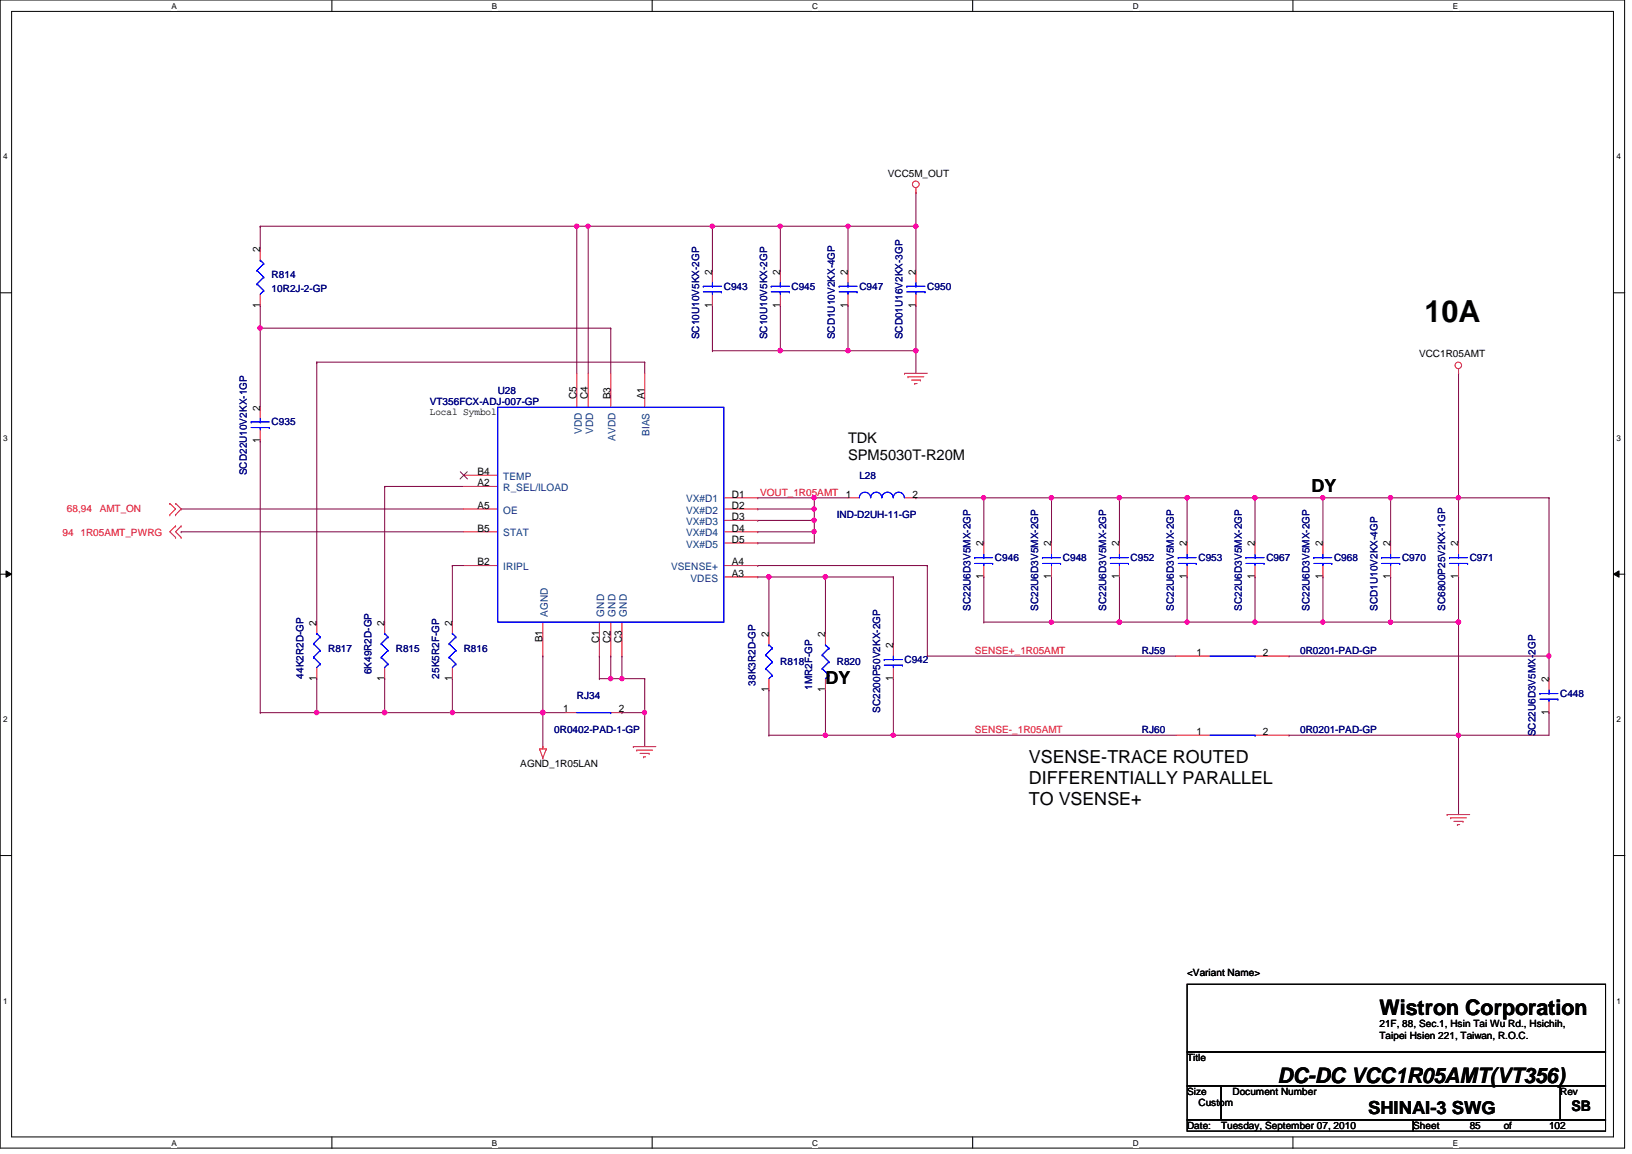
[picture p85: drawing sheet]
<svg xmlns="http://www.w3.org/2000/svg" width="297mm" height="210mm" viewBox="0 0 297 210" stroke-linecap="round" stroke-linejoin="round" font-family="sans-serif">
<defs><g id="words">
<text font-size="5.5" x="259.3" y="58.6">10A</text>
<g font-size="3.9">
<text x="251.1" y="184.7">Wistron Corporation</text>
<text x="232.5" y="197">DC-DC VCC1R05AMT(VT356)</text>
</g>
<g font-size="3.3">
<text x="238.7" y="89.5">DY</text>
<text x="150.2" y="124.4">DY</text>
<text x="187.3" y="138.8">VSENSE-TRACE ROUTED</text>
<text x="187.3" y="142.6">DIFFERENTIALLY PARALLEL</text>
<text x="187.3" y="146.4">TO VSENSE+</text>
<text x="249" y="202.6">SHINAI-3 SWG</text>
</g>
<g font-size="2.7">
<text x="154.3" y="80.6">TDK</text>
<text x="154.3" y="83.7">SPM5030T-R20M</text>
<text x="286" y="202.1">SB</text>
</g>
<g font-size="1.9">
<text x="47.3" y="45.9" transform="rotate(-90 47.3 45.9)">2</text>
<text x="129.6" y="50" transform="rotate(-90 129.6 50)">2</text>
<text x="142" y="50" transform="rotate(-90 142 50)">2</text>
<text x="154.3" y="50" transform="rotate(-90 154.3 50)">2</text>
<text x="166.7" y="50" transform="rotate(-90 166.7 50)">2</text>
<text x="47.3" y="56" transform="rotate(-90 47.3 56)">1</text>
<text x="129.6" y="56" transform="rotate(-90 129.6 56)">1</text>
<text x="142" y="56" transform="rotate(-90 142 56)">1</text>
<text x="154.3" y="56" transform="rotate(-90 154.3 56)">1</text>
<text x="166.7" y="56" transform="rotate(-90 166.7 56)">1</text>
<text x="47.3" y="74.7" transform="rotate(-90 47.3 74.7)">2</text>
<text x="104.9" y="72.6" transform="rotate(-90 104.9 72.6)">C5</text>
<text x="107" y="72.6" transform="rotate(-90 107 72.6)">C4</text>
<text x="111.1" y="72.6" transform="rotate(-90 111.1 72.6)">B3</text>
<text x="117.3" y="72.6" transform="rotate(-90 117.3 72.6)">A1</text>
<text x="47.3" y="80.6" transform="rotate(-90 47.3 80.6)">1</text>
<text x="86.9" y="88.4">A2</text>
<text x="86.9" y="86.4">B4</text>
<text x="86.9" y="92.5">A5</text>
<text x="133.2" y="90.5">D1</text>
<text x="133.2" y="92.5">D2</text>
<text x="133.2" y="94.6">D3</text>
<text x="154" y="90.5">1</text>
<text x="166.1" y="90.5">2</text>
<text x="86.9" y="96.7">B5</text>
<text x="133.2" y="96.7">D4</text>
<text x="133.2" y="98.7">D5</text>
<text x="179" y="99.4" transform="rotate(-90 179 99.4)">2</text>
<text x="191.3" y="99.4" transform="rotate(-90 191.3 99.4)">2</text>
<text x="203.7" y="99.4" transform="rotate(-90 203.7 99.4)">2</text>
<text x="216" y="99.4" transform="rotate(-90 216 99.4)">2</text>
<text x="228.4" y="99.4" transform="rotate(-90 228.4 99.4)">2</text>
<text x="240.7" y="99.4" transform="rotate(-90 240.7 99.4)">2</text>
<text x="253.1" y="99.4" transform="rotate(-90 253.1 99.4)">2</text>
<text x="265.4" y="99.4" transform="rotate(-90 265.4 99.4)">2</text>
<text x="86.9" y="102.8">B2</text>
<text x="133.2" y="104.9">A3</text>
<text x="133.2" y="102.8">A4</text>
<text x="179" y="105.3" transform="rotate(-90 179 105.3)">1</text>
<text x="191.3" y="105.3" transform="rotate(-90 191.3 105.3)">1</text>
<text x="203.7" y="105.3" transform="rotate(-90 203.7 105.3)">1</text>
<text x="216" y="105.3" transform="rotate(-90 216 105.3)">1</text>
<text x="228.4" y="105.3" transform="rotate(-90 228.4 105.3)">1</text>
<text x="240.7" y="105.3" transform="rotate(-90 240.7 105.3)">1</text>
<text x="253.1" y="105.3" transform="rotate(-90 253.1 105.3)">1</text>
<text x="265.4" y="105.3" transform="rotate(-90 265.4 105.3)">1</text>
<text x="57.6" y="113.8" transform="rotate(-90 57.6 113.8)">2</text>
<text x="70" y="113.8" transform="rotate(-90 70 113.8)">2</text>
<text x="82.3" y="113.8" transform="rotate(-90 82.3 113.8)">2</text>
<text x="98.8" y="116.8" transform="rotate(-90 98.8 116.8)">B1</text>
<text x="109" y="116.9" transform="rotate(-90 109 116.9)">C1</text>
<text x="111.1" y="116.9" transform="rotate(-90 111.1 116.9)">C2</text>
<text x="113.2" y="116.9" transform="rotate(-90 113.2 116.9)">C3</text>
<text x="139.9" y="115.9" transform="rotate(-90 139.9 115.9)">2</text>
<text x="150.2" y="115.9" transform="rotate(-90 150.2 115.9)">2</text>
<text x="162.6" y="117.9" transform="rotate(-90 162.6 117.9)">2</text>
<text x="217.8" y="119.3">1</text>
<text x="229.9" y="119.3">2</text>
<text x="57.6" y="123.9" transform="rotate(-90 57.6 123.9)">1</text>
<text x="70" y="123.9" transform="rotate(-90 70 123.9)">1</text>
<text x="82.3" y="123.9" transform="rotate(-90 82.3 123.9)">1</text>
<text x="139.9" y="125.9" transform="rotate(-90 139.9 125.9)">1</text>
<text x="150.2" y="125.9" transform="rotate(-90 150.2 125.9)">1</text>
<text x="162.6" y="123.9" transform="rotate(-90 162.6 123.9)">1</text>
<text x="281.9" y="124.1" transform="rotate(-90 281.9 124.1)">2</text>
<text x="102.5" y="129.6">1</text>
<text x="112.6" y="129.6">2</text>
<text x="281.9" y="130" transform="rotate(-90 281.9 130)">1</text>
<text x="217.8" y="133.7">1</text>
<text x="229.9" y="133.7">2</text>
</g>
<g font-size="1.9" fill="#004080">
<text x="105.9" y="79" transform="rotate(-90 105.9 79)">VDD</text>
<text x="107.9" y="79" transform="rotate(-90 107.9 79)">VDD</text>
<text x="112.1" y="80.2" transform="rotate(-90 112.1 80.2)">AVDD</text>
<text x="118.2" y="79.3" transform="rotate(-90 118.2 79.3)">BIAS</text>
<text x="91.6" y="89.3">R_SEL/ILOAD</text>
<text x="91.6" y="87.3">TEMP</text>
<text x="91.6" y="93.4">OE</text>
<text x="124.9" y="91.4">VX#D1</text>
<text x="124.9" y="93.4">VX#D2</text>
<text x="124.9" y="95.5">VX#D3</text>
<text x="91.6" y="97.6">STAT</text>
<text x="124.9" y="97.6">VX#D4</text>
<text x="124.9" y="99.6">VX#D5</text>
<text x="91.6" y="103.7">IRIPL</text>
<text x="122.1" y="103.7">VSENSE+</text>
<text x="125.7" y="105.8">VDES</text>
<text x="99.7" y="112.1" transform="rotate(-90 99.7 112.1)">AGND</text>
<text x="110" y="112.1" transform="rotate(-90 110 112.1)">GND</text>
<text x="112.1" y="112.1" transform="rotate(-90 112.1 112.1)">GND</text>
<text x="114.1" y="112.1" transform="rotate(-90 114.1 112.1)">GND</text>
</g>
<g font-size="1.8">
<text x="161.6" y="32.1">VCC5M_OUT</text>
<text x="258.3" y="65">VCC1R05AMT</text>
<text x="78.2" y="75.5">Local Symbol</text>
<text x="94.7" y="139.5">AGND_1R05LAN</text>
<text x="216.1" y="177.6">&lt;Variant Name&gt;</text>
<text x="251.1" y="186.8">21F, 88, Sec.1, Hsin Tai Wu Rd., Hsichih,</text>
<text x="251.1" y="188.9">Taipei Hsien 221, Taiwan, R.O.C.</text>
<text x="216.1" y="193">Title</text>
<text x="216.1" y="199.2">Size</text>
<text x="218.1" y="201.3">Custom</text>
<text x="224.3" y="199.2">Document Number</text>
<text x="284" y="199.2">Rev</text>
<text x="216.1" y="205.4">Date:</text>
<text x="222.2" y="205.4">Tuesday, September 07, 2010</text>
<text x="257.2" y="205.4">Sheet</text>
<text x="267.5" y="205.4">85</text>
<text x="273.7" y="205.4">of</text>
<text x="281.9" y="205.4">102</text>
</g>
<g font-size="1.8" fill="#000080">
<text x="49.4" y="50.6">R814</text>
<text x="49.4" y="53.1">10R2J-2-GP</text>
<text x="131.7" y="52.7">C943</text>
<text x="144.1" y="52.7">C945</text>
<text x="156.4" y="52.7">C947</text>
<text x="168.8" y="52.7">C950</text>
<text x="127.3" y="61.7" transform="rotate(-90 127.3 61.7)">SC10U10V5KX-2GP</text>
<text x="139.6" y="61.7" transform="rotate(-90 139.6 61.7)">SC10U10V5KX-2GP</text>
<text x="151.9" y="61.7" transform="rotate(-90 151.9 61.7)">SCD1U10V2KX-4GP</text>
<text x="164.3" y="61.7" transform="rotate(-90 164.3 61.7)">SCD01U16V2KX-3GP</text>
<text x="90.6" y="71.6">U28</text>
<text x="49.4" y="77.4">C935</text>
<text x="78.2" y="73.7">VT356FCX-ADJ-007-GP</text>
<text x="45" y="86.4" transform="rotate(-90 45 86.4)">SCD22U10V2KX-1GP</text>
<text x="156.4" y="87">L28</text>
<text x="152.3" y="94.2">IND-D2UH-11-GP</text>
<text x="181.1" y="102.1">C946</text>
<text x="193.5" y="102.1">C948</text>
<text x="205.8" y="102.1">C952</text>
<text x="218.1" y="102.1">C953</text>
<text x="230.5" y="102.1">C967</text>
<text x="242.8" y="102.1">C968</text>
<text x="255.2" y="102.1">C970</text>
<text x="267.5" y="102.1">C971</text>
<text x="176.6" y="111.1" transform="rotate(-90 176.6 111.1)">SC22U6D3V5MX-2GP</text>
<text x="189" y="111.1" transform="rotate(-90 189 111.1)">SC22U6D3V5MX-2GP</text>
<text x="201.3" y="111.1" transform="rotate(-90 201.3 111.1)">SC22U6D3V5MX-2GP</text>
<text x="213.7" y="111.1" transform="rotate(-90 213.7 111.1)">SC22U6D3V5MX-2GP</text>
<text x="226" y="111.1" transform="rotate(-90 226 111.1)">SC22U6D3V5MX-2GP</text>
<text x="238.3" y="111.1" transform="rotate(-90 238.3 111.1)">SC22U6D3V5MX-2GP</text>
<text x="250.7" y="111.1" transform="rotate(-90 250.7 111.1)">SCD1U10V2KX-4GP</text>
<text x="263.1" y="111.1" transform="rotate(-90 263.1 111.1)">SC6800P25V2KX-1GP</text>
<text x="59.7" y="118.5">R817</text>
<text x="72" y="118.5">R815</text>
<text x="84.4" y="118.5">R816</text>
<text x="207.9" y="119">RJ59</text>
<text x="236.6" y="119">0R0201-PAD-GP</text>
<text x="55.2" y="123.4" transform="rotate(-90 55.2 123.4)">44K2R2D-GP</text>
<text x="67.6" y="122.6" transform="rotate(-90 67.6 122.6)">6K49R2D-GP</text>
<text x="79.9" y="123.4" transform="rotate(-90 79.9 123.4)">25K5R2F-GP</text>
<text x="137.5" y="124.7" transform="rotate(-90 137.5 124.7)">38K3R2D-GP</text>
<text x="142" y="121">R818</text>
<text x="147.8" y="125.5" transform="rotate(-90 147.8 125.5)">1MR2F-GP</text>
<text x="152.3" y="121">R820</text>
<text x="164.6" y="120.6">C942</text>
<text x="105" y="127.2">RJ34</text>
<text x="160.2" y="129.6" transform="rotate(-90 160.2 129.6)">SC2200P50V2KX-2GP</text>
<text x="284" y="126.7">C448</text>
<text x="100.9" y="133.3">0R0402-PAD-1-GP</text>
<text x="207.9" y="133.3">RJ60</text>
<text x="236.6" y="133.3">0R0201-PAD-GP</text>
<text x="279.5" y="133.9" transform="rotate(-90 279.5 133.9)">SC22U6D3V5MX-2GP</text>
</g>
<g font-size="1.8" fill="#f00">
<text x="12.2" y="93.2">68,94</text>
<text x="18.2" y="93.2">AMT_ON</text>
<text x="138.3" y="90.1">VOUT_1R05AMT</text>
<text x="11.4" y="97.5">94</text>
<text x="14.6" y="97.5">1R05AMT_PWRG</text>
<text x="177.4" y="118.9">SENSE+_1R05AMT</text>
<text x="177.4" y="133.3">SENSE-_1R05AMT</text>
</g>
<g font-size="1.5">
<text x="31.2" y="1.6">A</text>
<text x="89.5" y="1.6">B</text>
<text x="147.8" y="1.6">C</text>
<text x="206.2" y="1.6">D</text>
<text x="264.5" y="1.6">E</text>
<text x=".6" y="29">4</text>
<text x="294.2" y="29">4</text>
<text x=".6" y="80.2">3</text>
<text x="294.2" y="80.2">3</text>
<text x=".6" y="131.4">2</text>
<text x="294.2" y="131.4">2</text>
<text x=".6" y="182.5">1</text>
<text x="294.2" y="182.5">1</text>
<text x="31.2" y="208.4">A</text>
<text x="89.5" y="208.4">B</text>
<text x="147.8" y="208.4">C</text>
<text x="206.2" y="208.4">D</text>
<text x="264.5" y="208.4">E</text>
</g>
</g></defs>
<path d="M0 0h295.7v208.8h-295.7zM2.1 2.1h291.6v204.7h-291.6z" fill="none" stroke="#000" stroke-width=".18"/>
<g fill="#fff">
<path d="M31.2 .3h1v1.6h-1z"/>
<path d="M31.2 207.1h1v1.6h-1z"/>
</g>
<path d="M60.4 0v2.1M60.4 206.8v2.1" fill="none" stroke="#000" stroke-width=".18"/>
<g fill="#fff">
<path d="M89.5 .3h1v1.6h-1z"/>
<path d="M89.5 207.1h1v1.6h-1z"/>
</g>
<path d="M118.7 0v2.1M118.7 206.8v2.1" fill="none" stroke="#000" stroke-width=".18"/>
<g fill="#fff">
<path d="M147.8 .3h1.1v1.6h-1.1z"/>
<path d="M147.8 207.1h1.1v1.6h-1.1z"/>
</g>
<path d="M177 0v2.1M177 206.8v2.1" fill="none" stroke="#000" stroke-width=".18"/>
<g fill="#fff">
<path d="M206.2 .3h1v1.6h-1z"/>
<path d="M206.2 207.1h1v1.6h-1z"/>
</g>
<path d="M235.3 0v2.1M235.3 206.8v2.1" fill="none" stroke="#000" stroke-width=".18"/>
<g fill="#fff">
<path d="M264.5 .3h.9v1.6h-.9z"/>
<path d="M264.5 207.1h.9v1.6h-.9z"/>
<path d="M.6 27.6h.8v1.7h-.8z"/>
<path d="M294.2 27.6h.8v1.7h-.8z"/>
<path d="M.6 78.8h.8v1.7h-.8z"/>
<path d="M294.2 78.8h.8v1.7h-.8z"/>
</g>
<path d="M0 53.3h2.1M293.7 53.3h2" fill="none" stroke="#000" stroke-width=".18"/>
<g fill="#fff">
<path d="M.6 130h.8v1.7h-.8z"/>
<path d="M294.2 130h.8v1.7h-.8z"/>
</g>
<path d="M0 104.4h2.1M1.1 103.8l1 .6-1 .6zM293.7 104.4l1-.6v1.2zM293.7 104.4h2" fill="none" stroke="#000" stroke-width=".18"/>
<path d="M1.1 103.8l1 .6-1 .6zM293.7 104.4l1-.6v1.2z" fill="#000"/>
<g fill="#fff">
<path d="M.6 181.2h.8v1.6h-.8z"/>
<path d="M294.2 181.2h.8v1.6h-.8z"/>
</g>
<path d="M0 155.6h2.1M293.7 155.6h2" fill="none" stroke="#000" stroke-width=".18"/>
<path d="M166.7 35h.1M166.7 35v6.1M107.1 41.1h.1M107.1 41.1h22.6M107.1 41.1v26.8" fill="none" stroke="#800040" stroke-width=".18"/>
<circle cx="107" cy="41.1" r=".38" fill="#f0f"/>
<circle cx="107" cy="41.1" r=".38" fill="none" stroke="#f0f" stroke-width=".18"/>
<path d="M105 41.1h.1M105 41.1v26.8M253.1 113.2h.1M253.1 113.2h12.4M109.1 123.4h.1M109.1 123.4h2.1M117.3 123.4h.1M117.3 123.4v6.2" fill="none" stroke="#800040" stroke-width=".18"/>
<circle cx="265.5" cy="113.2" r=".39" fill="#f0f"/>
<circle cx="265.5" cy="113.2" r=".39" fill="none" stroke="#f0f" stroke-width=".18"/>
<path d="M253.1 90.6h.1M253.1 90.6h12.4" fill="none" stroke="#800040" stroke-width=".18"/>
<circle cx="265.4" cy="90.5" r=".4" fill="#f0f"/>
<circle cx="265.4" cy="90.5" r=".4" fill="none" stroke="#f0f" stroke-width=".18"/>
<circle cx="253.1" cy="90.5" r=".4" fill="#f0f"/>
<circle cx="253.1" cy="90.5" r=".4" fill="none" stroke="#f0f" stroke-width=".18"/>
<path d="M129.7 41.1h.1M129.7 41.1v8.3M129.7 41.1h12.3M57.7 65.9h.1M57.7 65.9h59.6M117.3 65.9h.1M117.3 65.9v2M137.9 90.6h.1M137.9 90.6h10.3" fill="none" stroke="#800040" stroke-width=".18"/>
<circle cx="129.7" cy="41.1" r=".39" fill="#f0f"/>
<circle cx="129.7" cy="41.1" r=".39" fill="none" stroke="#f0f" stroke-width=".18"/>
<path d="M142 41.1h.1M142 41.1v8.3M142 41.1h12.3" fill="none" stroke="#800040" stroke-width=".18"/>
<circle cx="142" cy="41.1" r=".39" fill="#f0f"/>
<circle cx="142" cy="41.1" r=".39" fill="none" stroke="#f0f" stroke-width=".18"/>
<path d="M154.3 41.1h.1M154.3 41.1v8.3M166.7 41.1h.1M166.7 41.1v8.3" fill="none" stroke="#800040" stroke-width=".18"/>
<circle cx="166.7" cy="41.1" r=".39" fill="#f0f"/>
<circle cx="166.7" cy="41.1" r=".39" fill="none" stroke="#f0f" stroke-width=".18"/>
<g fill="none" stroke="#800040" stroke-width=".18">
<path d="M129.7 55.6h.1M129.7 55.6v8.2M142 55.6h.1M142 55.6v8.2M57.7 65.9h.1M57.7 65.9v47.3M129.7 63.8h.1M129.7 63.8h24.6M142 63.8h.1M166.7 63.8h.1M166.7 63.8v4.1M265.5 133.7h.1"/>
<path d="M265.5 133.7v14.5"/>
</g>
<circle cx="142" cy="63.8" r=".4" fill="#f0f"/>
<circle cx="142" cy="63.8" r=".4" fill="none" stroke="#f0f" stroke-width=".18"/>
<path d="M154.3 55.6h.1M154.3 55.6v8.2M137.9 98.8h.1M148.2 96.7h.1M148.2 96.7v2.1h-10.3" fill="none" stroke="#800040" stroke-width=".18"/>
<circle cx="148.2" cy="96.7" r=".38" fill="#f0f"/>
<circle cx="148.2" cy="96.7" r=".38" fill="none" stroke="#f0f" stroke-width=".18"/>
<path d="M148.2 90.6h.1M148.2 90.6h6.1" fill="none" stroke="#800040" stroke-width=".18"/>
<circle cx="148.2" cy="90.5" r=".39" fill="#f0f"/>
<circle cx="148.2" cy="90.5" r=".39" fill="none" stroke="#f0f" stroke-width=".18"/>
<path d="M137.9 92.6h.1M137.9 94.7h.1M137.9 92.6h10.3M148.2 90.6h.1M148.2 92.6h.1M148.2 90.6v4.1h-10.3M57.7 123.4h.1M57.7 123.4v6.2" fill="none" stroke="#800040" stroke-width=".18"/>
<circle cx="148.2" cy="92.6" r=".38" fill="#f0f"/>
<circle cx="148.2" cy="92.6" r=".38" fill="none" stroke="#f0f" stroke-width=".18"/>
<path d="M137.9 96.7h.1M148.2 94.7h.1M148.2 94.7v2h-10.3" fill="none" stroke="#800040" stroke-width=".18"/>
<circle cx="148.2" cy="94.6" r=".39" fill="#f0f"/>
<circle cx="148.2" cy="94.6" r=".39" fill="none" stroke="#f0f" stroke-width=".18"/>
<path d="M70 88.5h.1M70 88.5h14.4M70 88.5v24.7M166.7 90.6h.1M166.7 90.6h12.4M70 123.4h.1M70 123.4v6.2" fill="none" stroke="#800040" stroke-width=".18"/>
<circle cx="70" cy="129.6" r=".4" fill="#f0f"/>
<circle cx="70" cy="129.6" r=".4" fill="none" stroke="#f0f" stroke-width=".18"/>
<path d="M98.8 119.3h.1M98.8 119.3v10.3" fill="none" stroke="#800040" stroke-width=".18"/>
<circle cx="98.8" cy="129.6" r=".4" fill="#f0f"/>
<circle cx="98.8" cy="129.6" r=".4" fill="none" stroke="#f0f" stroke-width=".18"/>
<path d="M82.3 129.6h.1M82.3 129.6h16.5" fill="none" stroke="#800040" stroke-width=".18"/>
<circle cx="98.8" cy="129.6" r=".4" fill="#f0f"/>
<circle cx="98.8" cy="129.6" r=".4" fill="none" stroke="#f0f" stroke-width=".18"/>
<g fill="none" stroke="#800040" stroke-width=".18">
<path d="M47.4 59.7h.1M47.4 59.7h63.8M111.2 59.7h.1M111.2 59.7v8.2M191.4 90.6h.1M191.4 90.6v8.2M203.7 90.6h.1M203.7 90.6v8.2M216.1 90.6h.1M216.1 90.6v8.2M228.4 90.6h.1M228.4 90.6v8.2"/>
<path d="M240.8 90.6h.1M240.8 90.6v8.2M253.1 90.6h.1M253.1 90.6v8.2M265.5 90.6h.1M265.5 90.6v8.2M82.3 102.9h.1M82.3 102.9h2.1M82.3 102.9v10.3M179.1 104.9h.1M179.1 104.9v8.3M191.4 113.2h.1"/>
<path d="M191.4 113.2h12.3M82.3 123.4h.1M82.3 123.4v6.2"/>
</g>
<circle cx="203.7" cy="113.2" r=".39" fill="#f0f"/>
<circle cx="203.7" cy="113.2" r=".39" fill="none" stroke="#f0f" stroke-width=".18"/>
<circle cx="191.4" cy="113.2" r=".39" fill="#f0f"/>
<circle cx="191.4" cy="113.2" r=".39" fill="none" stroke="#f0f" stroke-width=".18"/>
<path d="M191.4 104.9h.1M191.4 104.9v8.3M203.7 104.9h.1M203.7 113.2h.1M203.7 104.9v8.3M203.7 113.2h12.4M265.5 104.9h.1M265.5 104.9v8.3" fill="none" stroke="#800040" stroke-width=".18"/>
<circle cx="203.7" cy="113.2" r=".39" fill="#f0f"/>
<circle cx="203.7" cy="113.2" r=".39" fill="none" stroke="#f0f" stroke-width=".18"/>
<path d="M216.1 104.9h.1M216.1 113.2h.1M216.1 104.9v8.3M216.1 113.2h12.3" fill="none" stroke="#800040" stroke-width=".18"/>
<circle cx="216.1" cy="113.2" r=".38" fill="#f0f"/>
<circle cx="216.1" cy="113.2" r=".38" fill="none" stroke="#f0f" stroke-width=".18"/>
<path d="M228.4 104.9h.1M228.4 113.2h.1M228.4 104.9v8.3M228.4 113.2h12.4" fill="none" stroke="#800040" stroke-width=".18"/>
<circle cx="228.4" cy="113.2" r=".39" fill="#f0f"/>
<circle cx="228.4" cy="113.2" r=".39" fill="none" stroke="#f0f" stroke-width=".18"/>
<path d="M47.4 55.6h.1M47.4 59.7h.1M47.4 55.6v18.5M240.8 104.9h.1M240.8 104.9v8.3" fill="none" stroke="#800040" stroke-width=".18"/>
<circle cx="47.3" cy="59.7" r=".4" fill="#f0f"/>
<circle cx="47.3" cy="59.7" r=".4" fill="none" stroke="#f0f" stroke-width=".18"/>
<path d="M191.4 90.6h.1M191.4 90.6h12.3" fill="none" stroke="#800040" stroke-width=".18"/>
<circle cx="191.4" cy="90.5" r=".4" fill="#f0f"/>
<circle cx="191.4" cy="90.5" r=".4" fill="none" stroke="#f0f" stroke-width=".18"/>
<path d="M228.4 90.6h.1M228.4 90.6h12.4" fill="none" stroke="#800040" stroke-width=".18"/>
<circle cx="228.4" cy="90.5" r=".4" fill="#f0f"/>
<circle cx="228.4" cy="90.5" r=".4" fill="none" stroke="#f0f" stroke-width=".18"/>
<path d="M253.1 104.9h.1M253.1 104.9v8.3" fill="none" stroke="#800040" stroke-width=".18"/>
<circle cx="253.1" cy="113.2" r=".39" fill="#f0f"/>
<circle cx="253.1" cy="113.2" r=".39" fill="none" stroke="#f0f" stroke-width=".18"/>
<path d="M203.7 90.6h.1M203.7 90.6h12.4" fill="none" stroke="#800040" stroke-width=".18"/>
<circle cx="203.7" cy="90.5" r=".4" fill="#f0f"/>
<circle cx="203.7" cy="90.5" r=".4" fill="none" stroke="#f0f" stroke-width=".18"/>
<path d="M179.1 90.6h.1M179.1 90.6h12.3" fill="none" stroke="#800040" stroke-width=".18"/>
<circle cx="179" cy="90.5" r=".39" fill="#f0f"/>
<circle cx="179" cy="90.5" r=".39" fill="none" stroke="#f0f" stroke-width=".18"/>
<path d="M216.1 90.6h.1M216.1 90.6h12.3" fill="none" stroke="#800040" stroke-width=".18"/>
<circle cx="216.1" cy="90.5" r=".39" fill="#f0f"/>
<circle cx="216.1" cy="90.5" r=".39" fill="none" stroke="#f0f" stroke-width=".18"/>
<path d="M240.8 90.6h.1M240.8 90.6h12.3" fill="none" stroke="#800040" stroke-width=".18"/>
<circle cx="240.7" cy="90.5" r=".39" fill="#f0f"/>
<circle cx="240.7" cy="90.5" r=".39" fill="none" stroke="#f0f" stroke-width=".18"/>
<path d="M47.4 41.1h.1M47.4 41.1v4.2M47.4 41.1h57.6M47.4 80.3h.1M47.4 80.3v49.3M57.7 129.6h.1M57.7 129.6h12.3" fill="none" stroke="#800040" stroke-width=".18"/>
<circle cx="57.6" cy="129.6" r=".4" fill="#f0f"/>
<circle cx="57.6" cy="129.6" r=".4" fill="none" stroke="#f0f" stroke-width=".18"/>
<path d="M179.1 90.6h.1M179.1 90.6v8.2M70 129.6h.1M70 129.6h12.3" fill="none" stroke="#800040" stroke-width=".18"/>
<circle cx="82.3" cy="129.6" r=".39" fill="#f0f"/>
<circle cx="82.3" cy="129.6" r=".39" fill="none" stroke="#f0f" stroke-width=".18"/>
<circle cx="70" cy="129.6" r=".4" fill="#f0f"/>
<circle cx="70" cy="129.6" r=".4" fill="none" stroke="#f0f" stroke-width=".18"/>
<path d="M166.7 55.6h.1M166.7 55.6v8.2" fill="none" stroke="#800040" stroke-width=".18"/>
<circle cx="166.7" cy="63.8" r=".4" fill="#f0f"/>
<circle cx="166.7" cy="63.8" r=".4" fill="none" stroke="#f0f" stroke-width=".18"/>
<path d="M154.3 41.1h.1M154.3 41.1h12.4" fill="none" stroke="#800040" stroke-width=".18"/>
<circle cx="154.3" cy="41.1" r=".38" fill="#f0f"/>
<circle cx="154.3" cy="41.1" r=".38" fill="none" stroke="#f0f" stroke-width=".18"/>
<path d="M154.3 63.8h.1M154.3 63.8h12.4" fill="none" stroke="#800040" stroke-width=".18"/>
<circle cx="154.3" cy="63.8" r=".39" fill="#f0f"/>
<circle cx="154.3" cy="63.8" r=".39" fill="none" stroke="#f0f" stroke-width=".18"/>
<path d="M109.1 119.3h.1M109.1 119.3v4.1M111.2 119.3h.1M111.2 119.3v4.1" fill="none" stroke="#800040" stroke-width=".18"/>
<circle cx="111.2" cy="123.4" r=".39" fill="#f0f"/>
<circle cx="111.2" cy="123.4" r=".39" fill="none" stroke="#f0f" stroke-width=".18"/>
<path d="M113.2 119.3h.1M113.2 119.3v4.1M111.2 123.4h.1M111.2 123.4h6.1M113.2 123.4h.1" fill="none" stroke="#800040" stroke-width=".18"/>
<circle cx="113.2" cy="123.4" r=".38" fill="#f0f"/>
<circle cx="113.2" cy="123.4" r=".38" fill="none" stroke="#f0f" stroke-width=".18"/>
<path d="M33 92.6h.1M33 92.6h51.4M150.2 104.9h.1M150.2 104.9v10.3M98.8 129.6h.1M98.8 129.6v6.2M98.8 129.6h4.1M117.3 129.6h.1M117.3 129.6v6.2" fill="none" stroke="#800040" stroke-width=".18"/>
<circle cx="117.3" cy="129.6" r=".39" fill="#f0f"/>
<circle cx="117.3" cy="129.6" r=".39" fill="none" stroke="#f0f" stroke-width=".18"/>
<path d="M150.2 104.9h.1M150.2 104.9h12.4M162.6 104.9h.1M162.6 104.9v12.4M113.2 129.6h.1M113.2 129.6h4.1" fill="none" stroke="#800040" stroke-width=".18"/>
<circle cx="150.2" cy="104.9" r=".4" fill="#f0f"/>
<circle cx="150.2" cy="104.9" r=".4" fill="none" stroke="#f0f" stroke-width=".18"/>
<path d="M150.2 125.5h.1M150.2 125.5v8.2M162.6 123.4h.1M162.6 123.4v10.3" fill="none" stroke="#800040" stroke-width=".18"/>
<circle cx="162.6" cy="133.7" r=".39" fill="#f0f"/>
<circle cx="162.6" cy="133.7" r=".39" fill="none" stroke="#f0f" stroke-width=".18"/>
<path d="M137.9 102.9h.1M137.9 102.9h30.9M150.2 133.7h.1M150.2 133.7h12.4" fill="none" stroke="#800040" stroke-width=".18"/>
<circle cx="150.2" cy="133.7" r=".39" fill="#f0f"/>
<circle cx="150.2" cy="133.7" r=".39" fill="none" stroke="#f0f" stroke-width=".18"/>
<path d="M105 41.1h.1M105 41.1h2.1M33 96.7h.1M33 96.7h51.4M140 104.9h.1M140 104.9h10.2M179.1 113.2h.1M179.1 113.2h12.3" fill="none" stroke="#800040" stroke-width=".18"/>
<circle cx="105" cy="41.1" r=".39" fill="#f0f"/>
<circle cx="105" cy="41.1" r=".39" fill="none" stroke="#f0f" stroke-width=".18"/>
<path d="M281.9 90.6h.1M281.9 90.6v28.7M168.8 102.9h.1M168.8 119.3h.1M168.8 102.9v16.4M168.8 119.3h45.2M47.4 129.6h.1M47.4 129.6h10.3M162.6 133.7h.1M162.6 133.7h51.4" fill="none" stroke="#800040" stroke-width=".18"/>
<circle cx="281.9" cy="119.3" r=".39" fill="#f0f"/>
<circle cx="281.9" cy="119.3" r=".39" fill="none" stroke="#f0f" stroke-width=".18"/>
<path d="M265.5 90.6h.1M265.5 90.6h16.4M234.6 133.7h.1M234.6 133.7h30.9" fill="none" stroke="#800040" stroke-width=".18"/>
<circle cx="265.5" cy="133.7" r=".39" fill="#f0f"/>
<circle cx="265.5" cy="133.7" r=".39" fill="none" stroke="#f0f" stroke-width=".18"/>
<path d="M140 104.9h.1M140 104.9v10.3M234.6 119.3h.1M234.6 119.3h47.3" fill="none" stroke="#800040" stroke-width=".18"/>
<circle cx="139.9" cy="104.9" r=".4" fill="#f0f"/>
<circle cx="139.9" cy="104.9" r=".4" fill="none" stroke="#f0f" stroke-width=".18"/>
<path d="M137.9 104.9h.1M137.9 104.9h2.1M265.5 113.2h.1M265.5 113.2v20.5M140 125.5h.1M140 125.5v8.2" fill="none" stroke="#800040" stroke-width=".18"/>
<circle cx="265.5" cy="113.2" r=".39" fill="#f0f"/>
<circle cx="265.5" cy="113.2" r=".39" fill="none" stroke="#f0f" stroke-width=".18"/>
<path d="M240.8 113.2h.1M240.8 113.2h12.3M281.9 119.3v4.1M140 133.7h.1M140 133.7h10.2M265.5 133.7h.1M281.9 123.4h.1M281.9 129.6h.1M281.9 129.6v4.1h-16.4" fill="none" stroke="#800040" stroke-width=".18"/>
<circle cx="240.7" cy="113.2" r=".38" fill="#f0f"/>
<circle cx="240.7" cy="113.2" r=".38" fill="none" stroke="#f0f" stroke-width=".18"/>
<path d="M265.5 67.9h.1M265.5 67.9v22.7" fill="none" stroke="#800040" stroke-width=".18"/>
<g fill="none" stroke="#f00" stroke-width=".18">
<path d="M166.7 35h.1M166.7 34.2v.8M47.4 45.3v2M47.4 53.5v2.1M129.7 49.4v2M129.7 53.5v2.1M142 49.4v2M142 53.5v2.1M154.3 49.4v2M154.3 53.5v2.1M166.7 49.4v2M166.7 53.5v2.1"/>
<path d="M47.4 74.1v2.1M47.4 78.2v2.1M105 67.9v6.2M107.1 67.9v6.2M111.2 67.9v6.2M117.3 67.9v6.2M164.6 67.9h.1M164.6 67.9h4.2M165.3 68.5h.1M165.3 68.5h2.8M165.9 69.1h1.6M166.5 69.8h.1"/>
<path d="M166.5 69.8h.4M167.5 69.1h.1M265.5 67.9h.1M265.5 67.1v.8M30.9 93.6h.1M30.9 91.6h.1M30.9 91.6l1.1 1-1.1 1M32 91.6h.1M32 93.6h.1M32 95.7h.1M32 97.7h.1M32 91.6l1 1-1 1"/>
<path d="M32 95.7l-1.1 1 1.1 1M33 95.7h.1M33 97.7h.1M33 95.7l-1 1 1 1M84.4 88.5h6.2M84.4 92.6h6.2M84.4 86.4h6.2M84.4 96.7h6.2M131.7 90.6h6.2M131.7 92.6h6.2M131.7 96.7h6.2M131.7 94.7h6.2"/>
<path d="M131.7 98.8h6.2M154.3 90.6h2.1M164.6 90.6h2.1M179.1 98.8v2M191.4 98.8v2M203.7 98.8v2M216.1 98.8v2M228.4 98.8v2M240.8 98.8v2M253.1 98.8v2M265.5 98.8v2M57.7 113.2v2"/>
<path d="M70 113.2v2M82.3 113.2v2M84.4 102.9h6.2M98.8 113.2v6.1M109.1 113.2v6.1M111.2 113.2v6.1M113.2 113.2v6.1M131.7 104.9h6.2M131.7 102.9h6.2M140 115.2v2.1M150.2 115.2v2.1M162.6 117.3v2"/>
<path d="M179.1 102.9v2M191.4 102.9v2M203.7 102.9v2M214 119.3h6.2M216.1 102.9v2M228.4 119.3h6.2M228.4 102.9v2M240.8 102.9v2M253.1 102.9v2M265.5 102.9v2M57.7 121.4v2M70 121.4v2"/>
<path d="M82.3 121.4v2M98.2 136.2h.1M98.2 136.2h1.2M98.2 136.2l.6 1.7M98.8 135.8h.1M98.8 137.9h.1M98.8 135.8v.4M99.4 136.2h.1M99.4 136.2l-.6 1.7M102.9 129.6h2.1M111.2 129.6h2M115.3 135.8h.1"/>
<path d="M115.3 135.8h4.1M115.9 136.4h.1M115.9 136.4h2.9M116.5 137h1.6M117.1 137.7h.1M117.1 137.7h.4M118.1 137h.1M140 123.4v2.1M150.2 123.4v2.1M162.6 121.4v2M214 133.7h6.2M228.4 133.7h6.2"/>
<path d="M281.9 123.4v2.1M281.9 127.6v2M263.4 148.2h.1M263.4 148.2h4.1M264 148.8h.1M264 148.8h2.9M264.6 149.4h1.7M265.3 150h.1M265.3 150h.4M266.3 149.4h.1"/>
<circle cx="166.7" cy="33.5" r=".61"/>
<circle cx="265.4" cy="66.5" r=".59"/>
</g>
<path d="M216.1 179h76.1v12.3h-76.1zM216.1 191.3h76.1v6.2h-76.1zM216.1 197.5h6.1v6.2h-6.1zM222.2 197.5h61.8v6.2h-61.8zM284 197.5h8.2v6.2h-8.2zM216.1 203.7h41.1v2h-41.1zM257.2 203.7h35v2h-35z" fill="none" stroke="#000" stroke-width=".18"/>
<g fill="none" stroke="#00f" stroke-width=".18">
<path d="M46.8 51.6h.1M46.8 49.2h.1M46.8 51.6l1.2 1.3M46.8 49.2l1.2 1.2M47.4 47.3h.1M47.4 47.3l.6 .7M48 52.9h.1M48 50.4h.1M48 48h.1M48 52.9l-.6 .6M48 50.4l-1.2 1.2M48 48l-1.2 1.2"/>
<path d="M128 52.1h.1M128 53.1h3.3M128 52.1h3.3M129.7 53.1h.1M129.7 52.1h.1M129.7 51.4v.7M129.7 53.1v.4M131.3 53.1h.1M140.4 52.1h.1M140.4 53.1h3.3M140.4 52.1h3.3M142 53.1h.1"/>
<path d="M142 52.1h.1M142 51.4v.7M142 53.1v.4M143.7 53.1h.1M152.7 52.1h.1M152.7 53.1h3.3M152.7 52.1h3.3M154.3 53.1h.1M154.3 52.1h.1M154.3 51.4v.7M154.3 53.1v.4M156 53.1h.1"/>
<path d="M165.1 52.1h.1M165.1 53.1h3.3M165.1 52.1h3.3M166.7 53.1h.1M166.7 52.1h.1M166.7 51.4v.7M166.7 53.1v.4M168.4 53.1h.1M45.7 76.8h.1M45.7 77.8h3.3M45.7 76.8h3.3M47.4 77.8h.1"/>
<path d="M47.4 76.8h.1M47.4 76.2v.6M47.4 77.8v.4M49 77.8h.1M90.6 74.1h41.1v39.1h-41.1zM156.4 90.6a1.02 1.02 0 0 1 1-1.1 1.02 1.02 0 0 1 1.1 1.1M158.5 90.6a1 1 0 0 1 1-1.1 1 1 0 0 1 1 1.1M160.5 90.6a1.02 1.02 0 0 1 1-1.1 1.02 1.02 0 0 1 1.1 1.1M162.6 90.6a1 1 0 0 1 1-1.1 1 1 0 0 1 1 1.1M57.1 119.5h.1M57.1 117.1h.1M57.1 119.5l1.2 1.3"/>
<path d="M57.1 117.1l1.2 1.2M57.7 115.2h.1M57.7 115.2l.6 .7M58.3 118.3h.1M58.3 115.9h.1M58.3 118.3l-1.2 1.2M58.3 115.9l-1.2 1.2M69.4 119.5h.1M69.4 117.1h.1M69.4 119.5l1.2 1.3M69.4 117.1l1.2 1.2M70 115.2h.1"/>
<path d="M70 115.2l.6 .7M70.6 118.3h.1M70.6 115.9h.1M70.6 118.3l-1.2 1.2M70.6 115.9l-1.2 1.2M81.7 119.5h.1M81.7 117.1h.1M81.7 119.5l1.3 1.3M81.7 117.1l1.3 1.2M82.3 115.2h.1M82.3 115.2l.7 .7M83 118.3h.1"/>
<path d="M83 115.9h.1M83 118.3l-1.3 1.2M83 115.9l-1.3 1.2M139.4 119.1h.1M139.4 119.1l1.2 1.3M140 117.3h.1M140 117.3l.6 .6M140.6 117.9h.1M140.6 117.9l-1.2 1.2M149.6 119.1h.1M149.6 119.1l1.3 1.3M150.2 117.3h.1"/>
<path d="M150.2 117.3l.7 .6M150.9 117.9h.1M150.9 117.9l-1.3 1.2M160.9 120h.1M160.9 120h3.3M162.6 120h.1M162.6 119.3v.7M177.4 101.4h.1M177.4 102.5h3.3M177.4 101.4h3.3M179.1 102.5h.1M179.1 101.4h.1"/>
<path d="M179.1 100.8v.6M179.1 102.5v.4M180.7 102.5h.1M189.7 101.4h.1M189.7 102.5h3.3M189.7 101.4h3.3M191.4 102.5h.1M191.4 101.4h.1M191.4 100.8v.6M191.4 102.5v.4M193 102.5h.1M202.1 101.4h.1"/>
<path d="M202.1 102.5h3.3M202.1 101.4h3.3M203.7 102.5h.1M203.7 101.4h.1M203.7 100.8v.6M203.7 102.5v.4M205.4 102.5h.1M214.5 101.4h.1M214.5 102.5h3.2M214.5 101.4h3.2M216.1 102.5h.1M216.1 101.4h.1"/>
<path d="M216.1 100.8v.6M216.1 102.5v.4M217.7 102.5h.1M220.2 119.3h8.2M226.8 101.4h.1M226.8 102.5h3.3M226.8 101.4h3.3M228.4 119.3h.1M228.4 102.5h.1M228.4 101.4h.1M228.4 100.8v.6M228.4 102.5v.4"/>
<path d="M230.1 102.5h.1M239.1 101.4h.1M239.1 102.5h3.3M239.1 101.4h3.3M240.8 102.5h.1M240.8 101.4h.1M240.8 100.8v.6M240.8 102.5v.4M242.4 102.5h.1M251.5 101.4h.1M251.5 102.5h3.3M251.5 101.4h3.3"/>
<path d="M253.1 102.5h.1M253.1 101.4h.1M253.1 100.8v.6M253.1 102.5v.4M254.8 102.5h.1M263.8 101.4h.1M263.8 102.5h3.3M263.8 101.4h3.3M265.5 102.5h.1M265.5 101.4h.1M265.5 100.8v.6M265.5 102.5v.4"/>
<path d="M267.1 102.5h.1M58.3 120.8h.1M58.3 120.8l-.6 .6M70.6 120.8h.1M70.6 120.8l-.6 .6M83 120.8h.1M83 120.8l-.7 .6M105 129.6h6.2M111.2 129.6h.1M139.4 121.6h.1M139.4 121.6l1.2 1.3M140.6 122.9h.1"/>
<path d="M140.6 120.4h.1M140.6 122.9l-.6 .5M140.6 120.4l-1.2 1.2M149.6 121.6h.1M149.6 121.6l1.3 1.3M150.9 122.9h.1M150.9 120.4h.1M150.9 122.9l-.7 .5M150.9 120.4l-1.3 1.2M160.9 121h3.3M162.6 121h.1M162.6 121v.4"/>
<path d="M164.2 121h.1M220.2 133.7h8.2M228.4 133.7h.1M280.3 126.2h.1M280.3 127.2h3.2M280.3 126.2h3.2M281.9 127.2h.1M281.9 126.2h.1M281.9 125.5v.7M281.9 127.2v.4M283.5 127.2h.1"/>
</g>
<path d="M83.8 85.8l1.3 1.3M85 85.8l-1.3 1.3" fill="none" stroke="#804000" stroke-width=".18"/>
<circle cx="107" cy="41.1" r=".38" fill="#f0f"/>
<circle cx="107" cy="41.1" r=".38" fill="none" stroke="#f0f" stroke-width=".18"/>
<circle cx="265.5" cy="113.2" r=".39" fill="#f0f"/>
<circle cx="265.5" cy="113.2" r=".39" fill="none" stroke="#f0f" stroke-width=".18"/>
<circle cx="265.4" cy="90.5" r=".4" fill="#f0f"/>
<circle cx="265.4" cy="90.5" r=".4" fill="none" stroke="#f0f" stroke-width=".18"/>
<circle cx="253.1" cy="90.5" r=".4" fill="#f0f"/>
<circle cx="253.1" cy="90.5" r=".4" fill="none" stroke="#f0f" stroke-width=".18"/>
<circle cx="129.7" cy="41.1" r=".39" fill="#f0f"/>
<circle cx="129.7" cy="41.1" r=".39" fill="none" stroke="#f0f" stroke-width=".18"/>
<circle cx="142" cy="41.1" r=".39" fill="#f0f"/>
<circle cx="142" cy="41.1" r=".39" fill="none" stroke="#f0f" stroke-width=".18"/>
<circle cx="166.7" cy="41.1" r=".39" fill="#f0f"/>
<circle cx="166.7" cy="41.1" r=".39" fill="none" stroke="#f0f" stroke-width=".18"/>
<circle cx="142" cy="63.8" r=".4" fill="#f0f"/>
<circle cx="142" cy="63.8" r=".4" fill="none" stroke="#f0f" stroke-width=".18"/>
<circle cx="148.2" cy="96.7" r=".38" fill="#f0f"/>
<circle cx="148.2" cy="96.7" r=".38" fill="none" stroke="#f0f" stroke-width=".18"/>
<circle cx="148.2" cy="90.5" r=".39" fill="#f0f"/>
<circle cx="148.2" cy="90.5" r=".39" fill="none" stroke="#f0f" stroke-width=".18"/>
<circle cx="148.2" cy="92.6" r=".38" fill="#f0f"/>
<circle cx="148.2" cy="92.6" r=".38" fill="none" stroke="#f0f" stroke-width=".18"/>
<circle cx="148.2" cy="94.6" r=".39" fill="#f0f"/>
<circle cx="148.2" cy="94.6" r=".39" fill="none" stroke="#f0f" stroke-width=".18"/>
<circle cx="70" cy="129.6" r=".4" fill="#f0f"/>
<circle cx="70" cy="129.6" r=".4" fill="none" stroke="#f0f" stroke-width=".18"/>
<circle cx="98.8" cy="129.6" r=".4" fill="#f0f"/>
<circle cx="98.8" cy="129.6" r=".4" fill="none" stroke="#f0f" stroke-width=".18"/>
<circle cx="98.8" cy="129.6" r=".4" fill="#f0f"/>
<circle cx="98.8" cy="129.6" r=".4" fill="none" stroke="#f0f" stroke-width=".18"/>
<circle cx="203.7" cy="113.2" r=".39" fill="#f0f"/>
<circle cx="203.7" cy="113.2" r=".39" fill="none" stroke="#f0f" stroke-width=".18"/>
<circle cx="191.4" cy="113.2" r=".39" fill="#f0f"/>
<circle cx="191.4" cy="113.2" r=".39" fill="none" stroke="#f0f" stroke-width=".18"/>
<circle cx="203.7" cy="113.2" r=".39" fill="#f0f"/>
<circle cx="203.7" cy="113.2" r=".39" fill="none" stroke="#f0f" stroke-width=".18"/>
<circle cx="216.1" cy="113.2" r=".38" fill="#f0f"/>
<circle cx="216.1" cy="113.2" r=".38" fill="none" stroke="#f0f" stroke-width=".18"/>
<circle cx="228.4" cy="113.2" r=".39" fill="#f0f"/>
<circle cx="228.4" cy="113.2" r=".39" fill="none" stroke="#f0f" stroke-width=".18"/>
<circle cx="47.3" cy="59.7" r=".4" fill="#f0f"/>
<circle cx="47.3" cy="59.7" r=".4" fill="none" stroke="#f0f" stroke-width=".18"/>
<circle cx="191.4" cy="90.5" r=".4" fill="#f0f"/>
<circle cx="191.4" cy="90.5" r=".4" fill="none" stroke="#f0f" stroke-width=".18"/>
<circle cx="228.4" cy="90.5" r=".4" fill="#f0f"/>
<circle cx="228.4" cy="90.5" r=".4" fill="none" stroke="#f0f" stroke-width=".18"/>
<circle cx="253.1" cy="113.2" r=".39" fill="#f0f"/>
<circle cx="253.1" cy="113.2" r=".39" fill="none" stroke="#f0f" stroke-width=".18"/>
<circle cx="203.7" cy="90.5" r=".4" fill="#f0f"/>
<circle cx="203.7" cy="90.5" r=".4" fill="none" stroke="#f0f" stroke-width=".18"/>
<circle cx="179" cy="90.5" r=".39" fill="#f0f"/>
<circle cx="179" cy="90.5" r=".39" fill="none" stroke="#f0f" stroke-width=".18"/>
<circle cx="216.1" cy="90.5" r=".39" fill="#f0f"/>
<circle cx="216.1" cy="90.5" r=".39" fill="none" stroke="#f0f" stroke-width=".18"/>
<circle cx="240.7" cy="90.5" r=".39" fill="#f0f"/>
<circle cx="240.7" cy="90.5" r=".39" fill="none" stroke="#f0f" stroke-width=".18"/>
<circle cx="57.6" cy="129.6" r=".4" fill="#f0f"/>
<circle cx="57.6" cy="129.6" r=".4" fill="none" stroke="#f0f" stroke-width=".18"/>
<circle cx="82.3" cy="129.6" r=".39" fill="#f0f"/>
<circle cx="82.3" cy="129.6" r=".39" fill="none" stroke="#f0f" stroke-width=".18"/>
<circle cx="70" cy="129.6" r=".4" fill="#f0f"/>
<circle cx="70" cy="129.6" r=".4" fill="none" stroke="#f0f" stroke-width=".18"/>
<circle cx="166.7" cy="63.8" r=".4" fill="#f0f"/>
<circle cx="166.7" cy="63.8" r=".4" fill="none" stroke="#f0f" stroke-width=".18"/>
<circle cx="154.3" cy="41.1" r=".38" fill="#f0f"/>
<circle cx="154.3" cy="41.1" r=".38" fill="none" stroke="#f0f" stroke-width=".18"/>
<circle cx="154.3" cy="63.8" r=".39" fill="#f0f"/>
<circle cx="154.3" cy="63.8" r=".39" fill="none" stroke="#f0f" stroke-width=".18"/>
<circle cx="111.2" cy="123.4" r=".39" fill="#f0f"/>
<circle cx="111.2" cy="123.4" r=".39" fill="none" stroke="#f0f" stroke-width=".18"/>
<circle cx="113.2" cy="123.4" r=".38" fill="#f0f"/>
<circle cx="113.2" cy="123.4" r=".38" fill="none" stroke="#f0f" stroke-width=".18"/>
<circle cx="117.3" cy="129.6" r=".39" fill="#f0f"/>
<circle cx="117.3" cy="129.6" r=".39" fill="none" stroke="#f0f" stroke-width=".18"/>
<circle cx="150.2" cy="104.9" r=".4" fill="#f0f"/>
<circle cx="150.2" cy="104.9" r=".4" fill="none" stroke="#f0f" stroke-width=".18"/>
<circle cx="162.6" cy="133.7" r=".39" fill="#f0f"/>
<circle cx="162.6" cy="133.7" r=".39" fill="none" stroke="#f0f" stroke-width=".18"/>
<circle cx="150.2" cy="133.7" r=".39" fill="#f0f"/>
<circle cx="150.2" cy="133.7" r=".39" fill="none" stroke="#f0f" stroke-width=".18"/>
<circle cx="105" cy="41.1" r=".39" fill="#f0f"/>
<circle cx="105" cy="41.1" r=".39" fill="none" stroke="#f0f" stroke-width=".18"/>
<circle cx="281.9" cy="119.3" r=".39" fill="#f0f"/>
<circle cx="281.9" cy="119.3" r=".39" fill="none" stroke="#f0f" stroke-width=".18"/>
<circle cx="265.5" cy="133.7" r=".39" fill="#f0f"/>
<circle cx="265.5" cy="133.7" r=".39" fill="none" stroke="#f0f" stroke-width=".18"/>
<circle cx="139.9" cy="104.9" r=".4" fill="#f0f"/>
<circle cx="139.9" cy="104.9" r=".4" fill="none" stroke="#f0f" stroke-width=".18"/>
<circle cx="265.5" cy="113.2" r=".39" fill="#f0f"/>
<circle cx="265.5" cy="113.2" r=".39" fill="none" stroke="#f0f" stroke-width=".18"/>
<circle cx="240.7" cy="113.2" r=".38" fill="#f0f"/>
<circle cx="240.7" cy="113.2" r=".38" fill="none" stroke="#f0f" stroke-width=".18"/>
<use href="#words"/>
</svg>
